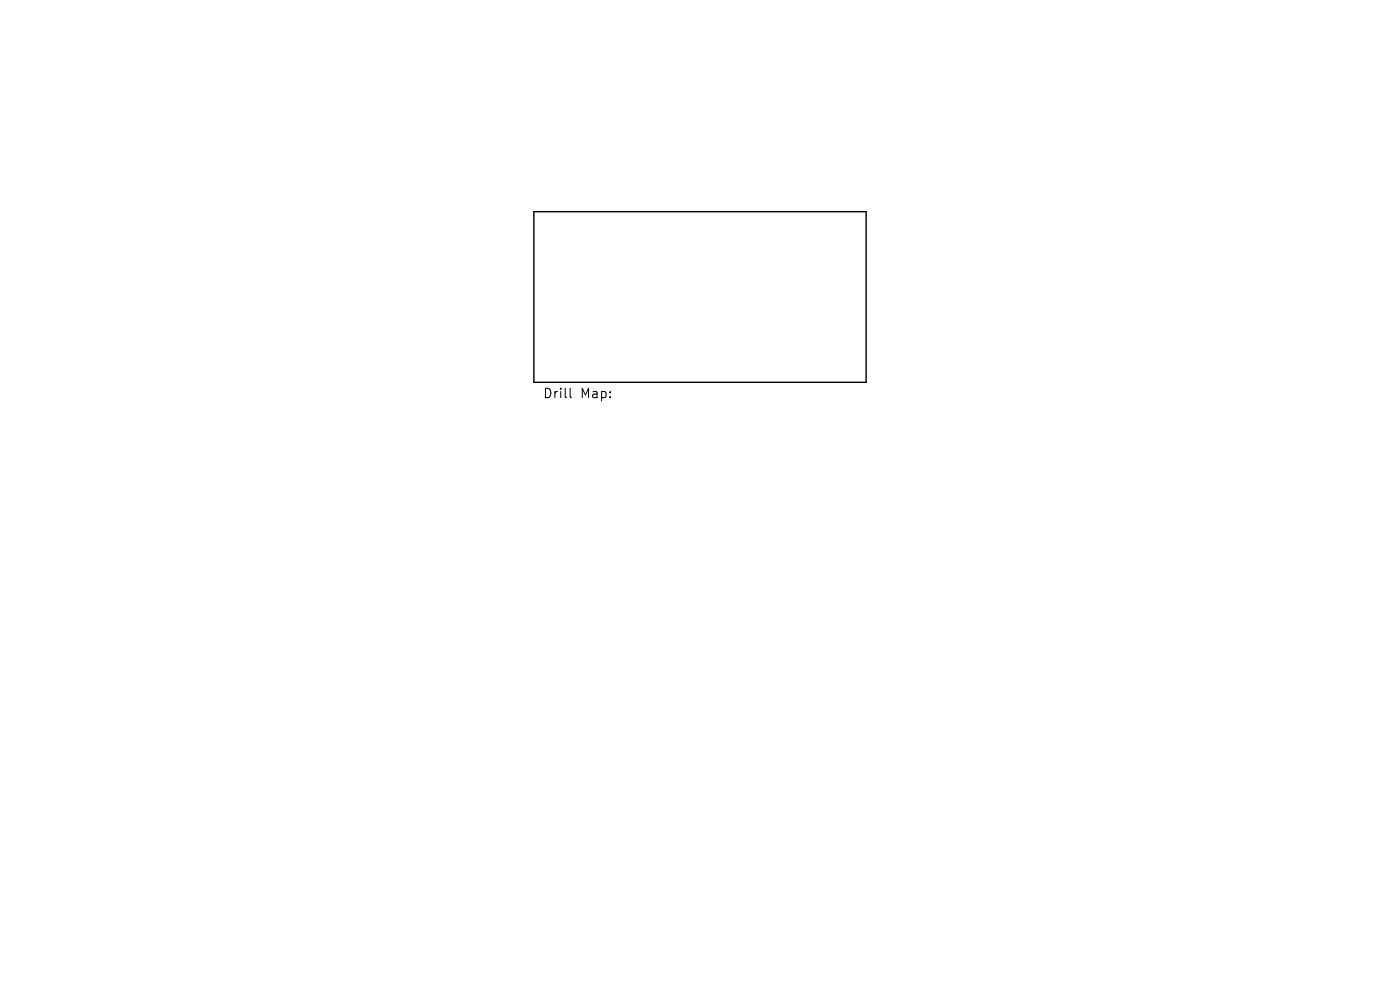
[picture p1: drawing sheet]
<svg xmlns="http://www.w3.org/2000/svg" width="297mm" height="210mm" viewBox="0 0 297 210" stroke-linecap="round" stroke-linejoin="round" font-family="sans-serif">
<defs><g id="words">
<g font-size="2.8">
<text x="115.1" y="84.7">Drill</text>
<text x="123.1" y="84.7">Map:</text>
</g>
</g></defs>
<path d="M113.3 44.9h70.4v36.2h-70.4z" fill="none" stroke="#000" stroke-width=".3"/>
<path d="M121 82.4v1.7l.2 .3" fill="none" stroke="#000" stroke-width=".21"/>
<use href="#words"/>
</svg>
